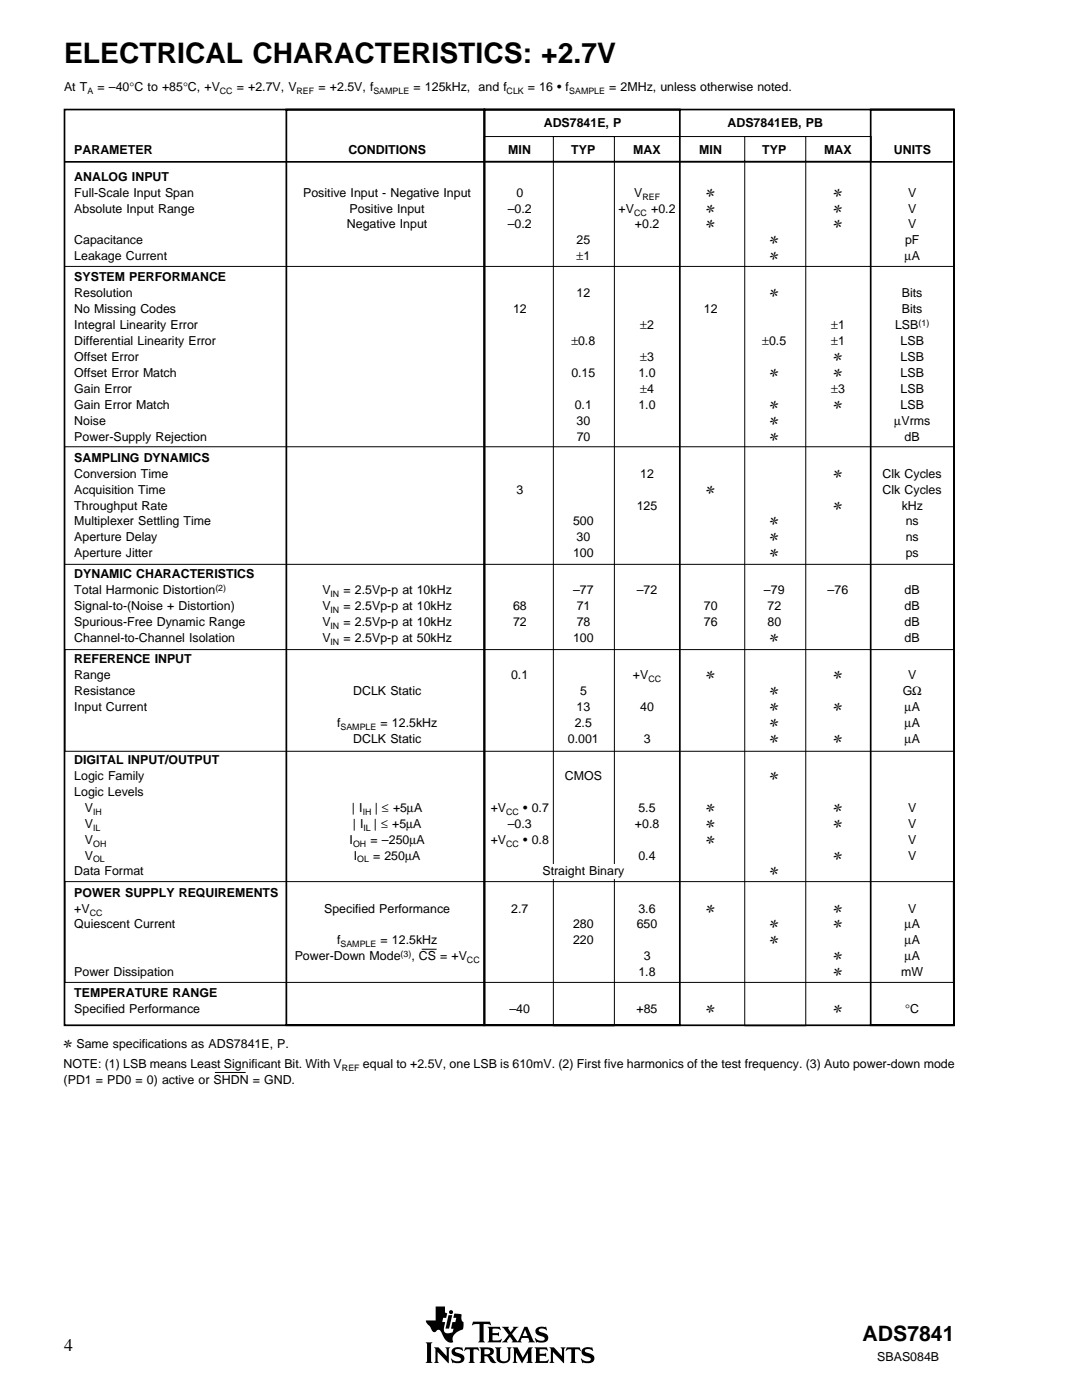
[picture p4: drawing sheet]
<svg xmlns="http://www.w3.org/2000/svg" width="216mm" height="279mm" viewBox="0 0 216 279" stroke-linecap="round" stroke-linejoin="round" font-family="sans-serif">
<defs><g id="words">
<text font-size="5.6" x="12.8" y="12.5">ELECTRICAL CHARACTERISTICS: +2.7V</text>
<text font-size="4.2" x="172.1" y="267.7">ADS7841</text>
<text font-size="3.5" x="12.8" y="269.6">4</text>
<g font-size="2.5">
<text x="12.8" y="18.2">At T</text>
<text x="19.5" y="18.2">= –40°C to +85°C, +V</text>
<text x="47.3" y="18.2">= +2.7V, V</text>
<text x="63.6" y="18.2">= +2.5V, f</text>
<text x="82.5" y="18.2">= 125kHz, and f</text>
<text x="105.3" y="18.2">= 16 • f</text>
<text x="121.6" y="18.2">= 2MHz, unless otherwise noted.</text>
<text x="108.5" y="25.3">ADS7841E, P</text>
<text x="145.2" y="25.3">ADS7841EB, PB</text>
<text x="14.8" y="30.8">PARAMETER</text>
<text x="69.5" y="30.8">CONDITIONS</text>
<text x="101.4" y="30.8">MIN</text>
<text x="114" y="30.8">TYP</text>
<text x="126.4" y="30.8">MAX</text>
<text x="139.5" y="30.8">MIN</text>
<text x="152.1" y="30.8">TYP</text>
<text x="164.5" y="30.8">MAX</text>
<text x="178.3" y="30.8">UNITS</text>
<text x="14.8" y="36.1">ANALOG INPUT</text>
<text x="14.8" y="39.2">Full-Scale Input Span</text>
<text x="60.5" y="39.2">Positive Input - Negative Input</text>
<text x="103" y="39.2">0</text>
<text x="126.5" y="39.2">V</text>
<text x="140.9" y="39.2">✻</text>
<text x="166.3" y="39.2">✻</text>
<text x="181.2" y="39.2">V</text>
<text x="14.8" y="42.4">Absolute Input Range</text>
<text x="69.2" y="45.6">Negative Input</text>
<text x="69.8" y="42.4">Positive Input</text>
<text x="101.3" y="42.4">–0.2</text>
<text x="101.3" y="45.6">–0.2</text>
<text x="123.4" y="42.4">+V</text>
<text x="126.7" y="45.6">+0.2</text>
<text x="129.9" y="42.4">+0.2</text>
<text x="140.9" y="42.4">✻</text>
<text x="140.9" y="45.6">✻</text>
<text x="166.3" y="42.4">✻</text>
<text x="166.3" y="45.6">✻</text>
<text x="181.2" y="42.4">V</text>
<text x="181.2" y="45.6">V</text>
<text x="14.8" y="48.8">Capacitance</text>
<text x="14.8" y="51.9">Leakage Current</text>
<text x="115.1" y="48.8">25</text>
<text x="115.1" y="51.9">±1</text>
<text x="153.6" y="48.8">✻</text>
<text x="153.6" y="51.9">✻</text>
<text x="180.5" y="51.9">µA</text>
<text x="180.6" y="48.8">pF</text>
<text x="14.8" y="56.2">SYSTEM PERFORMANCE</text>
<text x="14.8" y="59.4">Resolution</text>
<text x="115.1" y="59.4">12</text>
<text x="153.6" y="59.4">✻</text>
<text x="180" y="59.4">Bits</text>
<text x="14.8" y="62.5">No Missing Codes</text>
<text x="14.8" y="65.7">Integral Linearity Error</text>
<text x="102.4" y="62.5">12</text>
<text x="127.8" y="65.7">±2</text>
<text x="140.5" y="62.5">12</text>
<text x="165.9" y="65.7">±1</text>
<text x="178.6" y="65.7">LSB</text>
<text x="180" y="62.5">Bits</text>
<text x="14.8" y="68.9">Differential Linearity Error</text>
<text x="114" y="68.9">±0.8</text>
<text x="152.1" y="68.9">±0.5</text>
<text x="165.9" y="68.9">±1</text>
<text x="179.7" y="68.9">LSB</text>
<text x="14.8" y="72.1">Offset Error</text>
<text x="14.8" y="75.2">Offset Error Match</text>
<text x="114" y="75.2">0.15</text>
<text x="127.4" y="75.2">1.0</text>
<text x="127.8" y="72.1">±3</text>
<text x="153.6" y="75.2">✻</text>
<text x="166.3" y="72.1">✻</text>
<text x="166.3" y="75.2">✻</text>
<text x="179.7" y="72.1">LSB</text>
<text x="179.7" y="75.2">LSB</text>
<text x="14.8" y="78.4">Gain Error</text>
<text x="14.8" y="81.6">Gain Error Match</text>
<text x="114.7" y="81.6">0.1</text>
<text x="127.4" y="81.6">1.0</text>
<text x="127.8" y="78.4">±4</text>
<text x="153.6" y="81.6">✻</text>
<text x="165.9" y="78.4">±3</text>
<text x="166.3" y="81.6">✻</text>
<text x="179.7" y="81.6">LSB</text>
<text x="179.7" y="78.4">LSB</text>
<text x="14.8" y="84.8">Noise</text>
<text x="14.8" y="87.9">Power-Supply Rejection</text>
<text x="115.1" y="84.8">30</text>
<text x="115.1" y="87.9">70</text>
<text x="153.6" y="84.8">✻</text>
<text x="153.6" y="87.9">✻</text>
<text x="178.4" y="84.8">µVrms</text>
<text x="180.5" y="87.9">dB</text>
<text x="14.8" y="92.2">SAMPLING DYNAMICS</text>
<text x="14.8" y="95.3">Conversion Time</text>
<text x="127.8" y="95.3">12</text>
<text x="166.3" y="95.3">✻</text>
<text x="176.1" y="95.3">Clk Cycles</text>
<text x="14.8" y="98.5">Acquisition Time</text>
<text x="14.8" y="101.7">Throughput Rate</text>
<text x="103" y="98.5">3</text>
<text x="127" y="101.7">125</text>
<text x="140.9" y="98.5">✻</text>
<text x="166.3" y="101.7">✻</text>
<text x="176.1" y="98.5">Clk Cycles</text>
<text x="179.9" y="101.7">kHz</text>
<text x="14.8" y="104.9">Multiplexer Settling Time</text>
<text x="114.4" y="104.9">500</text>
<text x="153.6" y="104.9">✻</text>
<text x="180.7" y="104.9">ns</text>
<text x="14.8" y="111.2">Aperture Jitter</text>
<text x="14.8" y="108">Aperture Delay</text>
<text x="114.3" y="111.2">100</text>
<text x="115.1" y="108">30</text>
<text x="153.6" y="108">✻</text>
<text x="153.6" y="111.2">✻</text>
<text x="180.7" y="108">ns</text>
<text x="180.7" y="111.2">ps</text>
<text x="14.8" y="115.4">DYNAMIC CHARACTERISTICS</text>
<text x="14.8" y="118.6">Total Harmonic Distortion</text>
<text x="64.3" y="118.6">V</text>
<text x="68.6" y="118.6">= 2.5Vp-p at 10kHz</text>
<text x="114.3" y="118.6">–77</text>
<text x="127" y="118.6">–72</text>
<text x="152.4" y="118.6">–79</text>
<text x="165.1" y="118.6">–76</text>
<text x="180.5" y="118.6">dB</text>
<text x="14.8" y="125">Spurious-Free Dynamic Range</text>
<text x="14.8" y="121.8">Signal-to-(Noise + Distortion)</text>
<text x="64.3" y="125">V</text>
<text x="64.3" y="121.8">V</text>
<text x="68.6" y="121.8">= 2.5Vp-p at 10kHz</text>
<text x="68.6" y="125">= 2.5Vp-p at 10kHz</text>
<text x="102.4" y="121.8">68</text>
<text x="102.4" y="125">72</text>
<text x="115.1" y="121.8">71</text>
<text x="115.1" y="125">78</text>
<text x="140.5" y="121.8">70</text>
<text x="140.5" y="125">76</text>
<text x="153.2" y="121.8">72</text>
<text x="153.2" y="125">80</text>
<text x="180.5" y="121.8">dB</text>
<text x="180.5" y="125">dB</text>
<text x="14.8" y="128.1">Channel-to-Channel Isolation</text>
<text x="64.3" y="128.1">V</text>
<text x="68.6" y="128.1">= 2.5Vp-p at 50kHz</text>
<text x="114.3" y="128.1">100</text>
<text x="153.6" y="128.1">✻</text>
<text x="180.5" y="128.1">dB</text>
<text x="14.8" y="132.4">REFERENCE INPUT</text>
<text x="14.8" y="135.6">Range</text>
<text x="102" y="135.6">0.1</text>
<text x="126.3" y="135.6">+V</text>
<text x="140.9" y="135.6">✻</text>
<text x="166.3" y="135.6">✻</text>
<text x="181.2" y="135.6">V</text>
<text x="14.8" y="141.9">Input Current</text>
<text x="14.8" y="138.7">Resistance</text>
<text x="70.5" y="138.7">DCLK Static</text>
<text x="115.1" y="141.9">13</text>
<text x="115.7" y="138.7">5</text>
<text x="127.8" y="141.9">40</text>
<text x="153.6" y="141.9">✻</text>
<text x="153.6" y="138.7">✻</text>
<text x="166.3" y="141.9">✻</text>
<text x="180.1" y="138.7">GΩ</text>
<text x="180.5" y="141.9">µA</text>
<text x="67.3" y="145.1">f</text>
<text x="70.5" y="148.3">DCLK Static</text>
<text x="75.9" y="145.1">= 12.5kHz</text>
<text x="113.3" y="148.3">0.001</text>
<text x="114.7" y="145.1">2.5</text>
<text x="128.4" y="148.3">3</text>
<text x="153.6" y="145.1">✻</text>
<text x="153.6" y="148.3">✻</text>
<text x="166.3" y="148.3">✻</text>
<text x="180.5" y="145.1">µA</text>
<text x="180.5" y="148.3">µA</text>
<text x="14.8" y="152.5">DIGITAL INPUT/OUTPUT</text>
<text x="14.8" y="155.7">Logic Family</text>
<text x="112.7" y="155.7">CMOS</text>
<text x="153.6" y="155.7">✻</text>
<text x="14.8" y="158.8">Logic Levels</text>
<text x="16.9" y="165.2">V</text>
<text x="16.9" y="162">V</text>
<text x="70.2" y="162">| I</text>
<text x="70.4" y="165.2">| I</text>
<text x="74.6" y="165.2">| ≤ +5µA</text>
<text x="74.8" y="162">| ≤ +5µA</text>
<text x="97.9" y="162">+V</text>
<text x="101.3" y="165.2">–0.3</text>
<text x="104.4" y="162">• 0.7</text>
<text x="126.7" y="165.2">+0.8</text>
<text x="127.4" y="162">5.5</text>
<text x="140.9" y="162">✻</text>
<text x="140.9" y="165.2">✻</text>
<text x="166.3" y="162">✻</text>
<text x="166.3" y="165.2">✻</text>
<text x="181.2" y="162">V</text>
<text x="181.2" y="165.2">V</text>
<text x="16.9" y="171.5">V</text>
<text x="16.9" y="168.4">V</text>
<text x="69.8" y="168.4">I</text>
<text x="70.6" y="171.5">I</text>
<text x="73.9" y="168.4">= –250µA</text>
<text x="74.4" y="171.5">= 250µA</text>
<text x="97.9" y="168.4">+V</text>
<text x="104.4" y="168.4">• 0.8</text>
<text x="127.4" y="171.5">0.4</text>
<text x="140.9" y="168.4">✻</text>
<text x="166.3" y="171.5">✻</text>
<text x="181.2" y="171.5">V</text>
<text x="181.2" y="168.4">V</text>
<text x="14.8" y="174.7">Data Format</text>
<text x="14.8" y="178.9">POWER SUPPLY REQUIREMENTS</text>
<text x="108.2" y="174.7">Straight Binary</text>
<text x="153.6" y="174.7">✻</text>
<text x="14.8" y="182.1">+V</text>
<text x="14.8" y="185.3">Quiescent Current</text>
<text x="64.7" y="182.1">Specified Performance</text>
<text x="102" y="182.1">2.7</text>
<text x="114.3" y="185.3">280</text>
<text x="127" y="185.3">650</text>
<text x="127.4" y="182.1">3.6</text>
<text x="140.9" y="182.1">✻</text>
<text x="153.6" y="185.3">✻</text>
<text x="166.3" y="182.1">✻</text>
<text x="166.3" y="185.3">✻</text>
<text x="180.5" y="185.3">µA</text>
<text x="181.2" y="182.1">V</text>
<text x="58.8" y="191.6">Power-Down Mode</text>
<text x="67.3" y="188.5">f</text>
<text x="75.9" y="188.5">= 12.5kHz</text>
<text x="82.1" y="191.6">, CS = +V</text>
<text x="114.3" y="188.5">220</text>
<text x="128.4" y="191.6">3</text>
<text x="153.6" y="188.5">✻</text>
<text x="166.3" y="191.6">✻</text>
<text x="180.5" y="188.5">µA</text>
<text x="180.5" y="191.6">µA</text>
<text x="14.8" y="194.8">Power Dissipation</text>
<text x="127.4" y="194.8">1.8</text>
<text x="166.3" y="194.8">✻</text>
<text x="179.8" y="194.8">mW</text>
<text x="14.8" y="199.1">TEMPERATURE RANGE</text>
<text x="14.8" y="202.2">Specified Performance</text>
<text x="101.6" y="202.2">–40</text>
<text x="127" y="202.2">+85</text>
<text x="140.9" y="202.2">✻</text>
<text x="166.3" y="202.2">✻</text>
<text x="180.6" y="202.2">°C</text>
<text x="12.7" y="209.2">✻ Same specifications as ADS7841E, P.</text>
<text x="12.7" y="213.1">NOTE: (1) LSB means Least Significant Bit. With V</text>
<text x="72.4" y="213.1">equal to +2.5V, one LSB is 610mV. (2) First five harmonics of the test frequency. (3) Auto power-down mode</text>
<text x="12.7" y="216.2">(PD1 = PD0 = 0) active or SHDN = GND.</text>
<text x="175" y="271.6">SBAS084B</text>
</g>
<g font-size="1.8">
<text x="17.4" y="18.8">A</text>
<text x="43.9" y="18.8">CC</text>
<text x="59.2" y="18.8">REF</text>
<text x="74.5" y="18.8">SAMPLE</text>
<text x="101.1" y="18.8">CLK</text>
<text x="113.6" y="18.8">SAMPLE</text>
<text x="128.2" y="39.8">REF</text>
<text x="126.5" y="43">CC</text>
<text x="183.3" y="65">(1)</text>
<text x="43" y="117.9">(2)</text>
<text x="66" y="119.2">IN</text>
<text x="66" y="122.4">IN</text>
<text x="66" y="125.6">IN</text>
<text x="66" y="128.7">IN</text>
<text x="129.4" y="136.1">CC</text>
<text x="67.9" y="145.7">SAMPLE</text>
<text x="18.6" y="162.6">IH</text>
<text x="18.6" y="165.8">IL</text>
<text x="72.4" y="162.6">IH</text>
<text x="72.5" y="165.8">IL</text>
<text x="101" y="162.6">CC</text>
<text x="18.6" y="169">OH</text>
<text x="18.6" y="172.1">OL</text>
<text x="70.4" y="169">OH</text>
<text x="71.3" y="172.1">OL</text>
<text x="101" y="169">CC</text>
<text x="17.9" y="182.7">CC</text>
<text x="67.9" y="189.1">SAMPLE</text>
<text x="79.9" y="190.9">(3)</text>
<text x="93.2" y="192.2">CC</text>
<text x="68.2" y="213.7">REF</text>
</g>
</g></defs>
<g fill="#000">
<path d="M89.5 262.5h.7l-.6 2.7h-.7z" fill-rule="evenodd"/>
<path d="M86.9 260.7h1.9v1.2l.4 .2-.2 .9h-.6l-.2 .8h.6l-.2 1.3a.75 .75 0 0 0 .6 1l1.1-.2 .2-.7-.5-.1 .3-1.3h.6l.2-.8h-.6l.2-.8 1.4 .1v.9l.1 .4 .3 .2v.9a.67 .67 0 0 1-.8 .9l-1.1 .8-.2 .4-.1 .6a.27 .27 0 0 1 .1 .3 .27 .27 0 0 1-.2 .2 2.07 2.07 0 0 1-2-1.7v-.1a.62 .62 0 0 0-.5-.7 .62 .62 0 0 0-.7 .4 .48 .48 0 0 1-.8-.3l-.3-.6-.8-1-.1-.4h1.9z" fill-rule="evenodd"/>
<path d="M94.4 263.8h3.4l.2 .7-.7-.3-.8 .1v3.3l.3 .3h-1.4l.3-.4v-3.2l-.9-.1-.6 .3z" fill-rule="evenodd"/>
<path d="M97.3 264.8h2.4l.2 .7-.5-.3-1.1 .1v.8h1l.3-.3v.9l-.4-.2h-.9v.9l1.3 .1 .5-.3h.1l-.3 .7h-2.6l.3-.5v-2.1z" fill-rule="evenodd"/>
<path d="M100.2 264.8h1.4l-.2 .3 .5 .8 .6-.8-.2-.3h1.2l-.5 .3-.8 1.1 1.1 1.5 1.3-2.9h.6l1.2 2.7 .4 .4h-1.4l.2-.2-.2-.7h-1.3l-.2 .7 .2 .2h-2l.2-.3-.5-.8-.6 .8 .1 .3h-1.1l.5-.4 .8-1.1z" fill-rule="evenodd"/>
<path d="M107 265.2l.6-.4 1.2 .1 .2-.2 .2 .8-.8-.3-.8 .1a.38 .38 0 0 0 0 .4 .38 .38 0 0 0 .4 .2 1.15 1.15 0 0 1 1.3 1.4l-.2 .4-.5 .2-1.4-.1-.2 .1-.3-.9 .7 .5 .8 .1a.44 .44 0 0 0 .5-.4 .44 .44 0 0 0-.5-.5 1.19 1.19 0 0 1-1.3-1.4z" fill-rule="evenodd"/>
<circle cx="90" cy="261.9" r=".41"/>
</g>
<path d="M104.8 265.4l.5 1.2h-1z" fill="#fff"/>
<g fill="#000">
<path d="M84.9 267.9h1.4l-.3 .3v3.5l.3 .3h-1.4l.3-.4v-3.3z" fill-rule="evenodd"/>
<path d="M86.6 268.9h.9l1.6 1.8v-1.5l-.2-.3h.9l-.2 .3v2.8l-2.3-2.2v1.8l.3 .4h-1l.3-.4v-2.3z" fill-rule="evenodd"/>
<path d="M90.4 269.2a1.88 1.88 0 0 1 1.7-.2l.1-.1 .2 .7-.5-.3-.5-.1a.38 .38 0 0 0-.6 .3 .38 .38 0 0 0 .3 .4 1.33 1.33 0 0 1 1.6 1.2l-.1 .4a1.04 1.04 0 0 1-1 .5h-.6a.44 .44 0 0 0-.7 0l-.3-.9h.1l.7 .5 .7 .1 .4-.2a.44 .44 0 0 0 0-.5 .44 .44 0 0 0-.4-.2 1.16 1.16 0 0 1-1.3-1.4z" fill-rule="evenodd"/>
<path d="M92.8 268.9h2.6l.3 .7-.7-.3h-.4l-.1 .1v2.2l.3 .4h-1.3l.3-.5v-2.1l-.7-.1-.5 .3z" fill-rule="evenodd"/>
<path d="M95.7 268.9h1.7a.83 .83 0 0 1 1 .4 .83 .83 0 0 1-.2 1l-.5 .2 .5 .3 .6 .9 .3 .2-.2 .1a1.09 1.09 0 0 1-1.4-1l-.3-.3h-.5v1l.2 .3h-1.2l.3-.5v-2.1z" fill-rule="evenodd"/>
<path d="M98.8 268.9h1.3l-.3 .4v1.8l.2 .4 .4 .2 .7-.1 .3-.5v-1.8l-.3-.4h1l-.3 .3v1.8a1.43 1.43 0 0 1-1.3 1.1 1.43 1.43 0 0 1-1.4-.9v-2z" fill-rule="evenodd"/>
<path d="M102.3 268.9h1l1 2 1.2-2h.8l-.3 .4v2.3l.3 .4h-1.2l.2-.3v-1.7l-1.2 2.1-1.1-2.1v1.6l.3 .4h-1l.3-.5v-2.1z" fill-rule="evenodd"/>
<path d="M106.7 268.9h2.4l.2 .7-.6-.3-1 .1v.8h.9l.4-.2v.8l-.3-.2h-1v1h1.3l.5-.3-.2 .7h-2.6l.3-.4v-2.3z" fill-rule="evenodd"/>
<path d="M109.6 268.9h.9l1.6 1.8v-1.4l-.2-.4h1l-.3 .3v2.8l-2.3-2.2v1.9l.3 .3h-1l.3-.4v-2.3z" fill-rule="evenodd"/>
<path d="M113.1 268.9h2.6l.2 .7-.5-.3-.7 .1v2.3l.3 .3h-1.3l.3-.4v-2.2l-.1-.1h-.4l-.6 .3z" fill-rule="evenodd"/>
<path d="M116.3 269.2a1.91 1.91 0 0 1 1.7-.2l.2-.1 .2 .7h-.1a1.24 1.24 0 0 0-1.3-.3 .34 .34 0 0 0-.3 .3 .34 .34 0 0 0 .4 .3 1.43 1.43 0 0 1 1.5 1.2v.2a1.01 1.01 0 0 1-1.1 .7l-1.1-.1-.2 .1-.3-.9 1.1 .6 .8-.2a.42 .42 0 0 0 0-.5 .42 .42 0 0 0-.4-.2 1.21 1.21 0 0 1-1.3-1.2z" fill-rule="evenodd"/>
</g>
<path d="M96.7 269.3h.5a.52 .52 0 0 1 .6 .4 .52 .52 0 0 1-.5 .6h-.6z" fill-rule="evenodd" fill="#fff"/>
<path d="M12.8 32.3h177.3M12.9 21.9h177.4v182.7h-177.4zM57.1 21.9h39.6v182.7h-39.6zM96.7 21.9h39v182.7h-39zM173.7 21.9h16.6v182.7h-16.6z" fill="none" stroke="#000" stroke-width=".34"/>
<path d="M96.6 27.2h77.2v5h-77.2zM110.4 27.2h12.2v177.5h-12.2zM148.6 27.2h12.2v177.5h-12.2zM12.8 53.2h177.4M12.9 89.2h177.4v23.4h-177.4zM13 129.6h177.4v20.3h-177.4zM13 175.9h177.2v20.2h-177.2z" fill="none" stroke="#000" stroke-width=".2"/>
<path d="M109.4 172.6h14.2v2.8h-14.2z" fill-rule="evenodd" fill="#fff"/>
<path d="M84.2 189.4h2.9M42.9 214h6.1" fill="none" stroke="#000" stroke-width=".2"/>
<use href="#words"/>
</svg>
